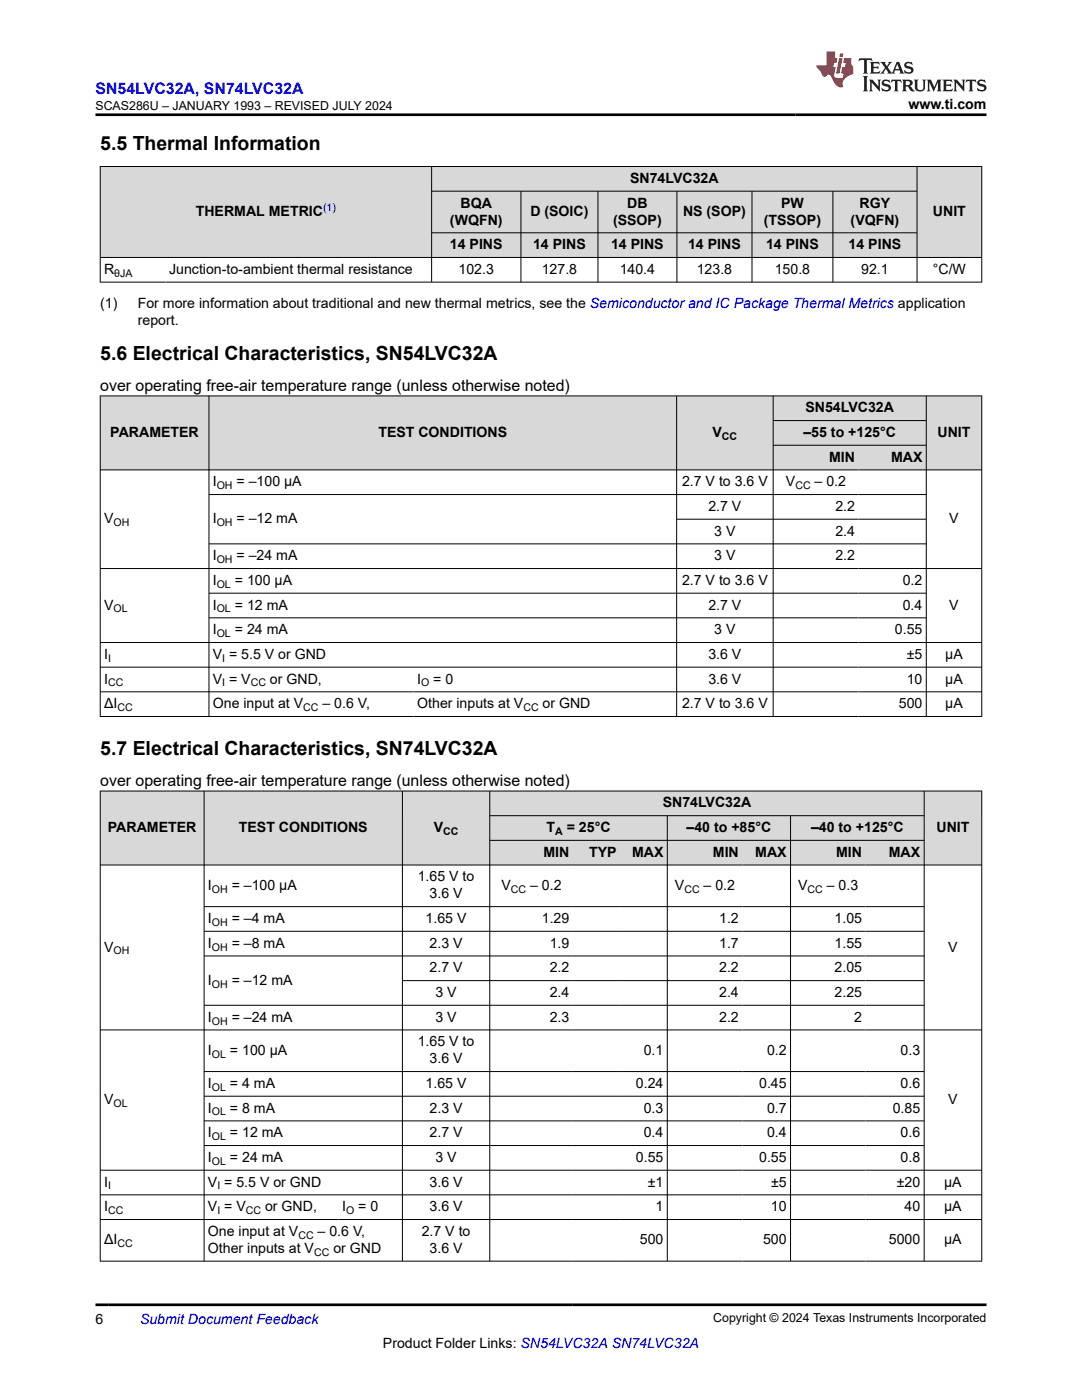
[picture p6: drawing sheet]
<svg xmlns="http://www.w3.org/2000/svg" width="216mm" height="279mm" viewBox="0 0 216 279" stroke-linecap="round" stroke-linejoin="round" font-family="sans-serif">
<defs><g id="words">
<g font-size="3.9">
<text x="20" y="29.9">5.5 Thermal Information</text>
<text x="20" y="71.8">5.6 Electrical Characteristics, SN54LVC32A</text>
<text x="20" y="150.7">5.7 Electrical Characteristics, SN74LVC32A</text>
</g>
<text font-size="3.2" fill="#00f" x="19.1" y="18.7">SN54LVC32A, SN74LVC32A</text>
<g font-size="3.2">
<text x="20" y="78">over operating free-air temperature range (unless otherwise noted)</text>
<text x="20" y="156.8">over operating free-air temperature range (unless otherwise noted)</text>
</g>
<g font-size="2.8">
<text x="181.3" y="21.8">www.ti.com</text>
<text x="91.9" y="41.4">BQA</text>
<text x="125.2" y="41.4">DB</text>
<text x="125.7" y="36.5">SN74LVC32A</text>
<text x="155.9" y="41.4">PW</text>
<text x="171.5" y="41.4">RGY</text>
<text x="39.1" y="43.1">THERMAL METRIC</text>
<text x="89.8" y="44.8">(WQFN)</text>
<text x="105.8" y="43.1">D (SOIC)</text>
<text x="122.3" y="44.8">(SSOP)</text>
<text x="136.3" y="43.1">NS (SOP)</text>
<text x="152.4" y="44.8">(TSSOP)</text>
<text x="169.7" y="44.8">(VQFN)</text>
<text x="186.2" y="43.1">UNIT</text>
<text x="89.8" y="49.7">14 PINS</text>
<text x="106.4" y="49.7">14 PINS</text>
<text x="121.9" y="49.7">14 PINS</text>
<text x="137.3" y="49.7">14 PINS</text>
<text x="152.9" y="49.7">14 PINS</text>
<text x="169.3" y="49.7">14 PINS</text>
<text x="20.8" y="54.7">R</text>
<text x="33.7" y="54.7">Junction-to-ambient thermal resistance</text>
<text x="91.5" y="54.7">102.3</text>
<text x="108.1" y="54.7">127.8</text>
<text x="123.7" y="54.7">140.4</text>
<text x="139" y="54.7">123.8</text>
<text x="154.6" y="54.7">150.8</text>
<text x="171.8" y="54.7">92.1</text>
<text x="186.1" y="54.7">°C/W</text>
<text x="20" y="61.5">(1)</text>
<text x="27.5" y="64.8">report.</text>
<text x="27.5" y="61.5">For more information about traditional and new thermal metrics, see the Semiconductor and IC Package Thermal Metrics application</text>
<text x="160.7" y="82.3">SN54LVC32A</text>
<text x="22" y="87.2">PARAMETER</text>
<text x="75.5" y="87.2">TEST CONDITIONS</text>
<text x="142.2" y="87.2">V</text>
<text x="160.3" y="87.2">–55 to +125°C</text>
<text x="187.1" y="87.2">UNIT</text>
<text x="165.4" y="92.1">MIN</text>
<text x="177.8" y="92.1">MAX</text>
<text x="42.5" y="97.1">I</text>
<text x="47.2" y="97.1">= –100 µA</text>
<text x="136.1" y="97.1">2.7 V to 3.6 V</text>
<text x="141.4" y="102">2.7 V</text>
<text x="156.8" y="97.1">V</text>
<text x="162.6" y="97.1">– 0.2</text>
<text x="166.7" y="102">2.2</text>
<text x="20.8" y="104.4">V</text>
<text x="42.5" y="104.4">I</text>
<text x="47.2" y="104.4">= –12 mA</text>
<text x="142.5" y="106.9">3 V</text>
<text x="166.7" y="106.9">2.4</text>
<text x="189.4" y="104.4">V</text>
<text x="42.5" y="111.8">I</text>
<text x="47.2" y="111.8">= –24 mA</text>
<text x="142.5" y="111.8">3 V</text>
<text x="166.7" y="111.8">2.2</text>
<text x="42.5" y="116.7">I</text>
<text x="46.9" y="116.7">= 100 µA</text>
<text x="136.1" y="116.7">2.7 V to 3.6 V</text>
<text x="180.1" y="116.7">0.2</text>
<text x="20.8" y="121.7">V</text>
<text x="42.5" y="121.7">I</text>
<text x="46.9" y="121.7">= 12 mA</text>
<text x="141.4" y="121.7">2.7 V</text>
<text x="180.1" y="121.7">0.4</text>
<text x="189.4" y="121.7">V</text>
<text x="20.8" y="131.5">I</text>
<text x="42.5" y="126.6">I</text>
<text x="42.5" y="131.5">V = 5.5 V or GND</text>
<text x="46.9" y="126.6">= 24 mA</text>
<text x="141.4" y="131.5">3.6 V</text>
<text x="142.5" y="126.6">3 V</text>
<text x="178.6" y="126.6">0.55</text>
<text x="180.9" y="131.5">±5</text>
<text x="188.6" y="131.5">µA</text>
<text x="20.8" y="136.4">I</text>
<text x="42.5" y="136.4">V = V</text>
<text x="53.9" y="136.4">or GND,</text>
<text x="83.3" y="136.4">I</text>
<text x="86.5" y="136.4">= 0</text>
<text x="141.4" y="136.4">3.6 V</text>
<text x="180.9" y="136.4">10</text>
<text x="188.6" y="136.4">µA</text>
<text x="20.8" y="141.3">ΔI</text>
<text x="42.5" y="141.3">One input at V</text>
<text x="64.3" y="141.3">– 0.6 V,</text>
<text x="83.3" y="141.3">Other inputs at V</text>
<text x="108.3" y="141.3">or GND</text>
<text x="136.1" y="141.3">2.7 V to 3.6 V</text>
<text x="179.4" y="141.3">500</text>
<text x="188.6" y="141.3">µA</text>
<text x="132.2" y="161.1">SN74LVC32A</text>
<text x="21.5" y="166.1">PARAMETER</text>
<text x="47.7" y="166.1">TEST CONDITIONS</text>
<text x="86.5" y="166.1">V</text>
<text x="109.1" y="166.1">T</text>
<text x="113.1" y="166.1">= 25°C</text>
<text x="137" y="166.1">–40 to +85°C</text>
<text x="161.8" y="166.1">–40 to +125°C</text>
<text x="186.9" y="166.1">UNIT</text>
<text x="108.4" y="171">MIN</text>
<text x="117.5" y="171">TYP</text>
<text x="126.1" y="171">MAX</text>
<text x="142.3" y="171">MIN</text>
<text x="150.7" y="171">MAX</text>
<text x="166.8" y="171">MIN</text>
<text x="177.4" y="171">MAX</text>
<text x="41.5" y="177.6">I</text>
<text x="46.2" y="177.6">= –100 µA</text>
<text x="83.4" y="175.9">1.65 V to</text>
<text x="85.7" y="179.3">3.6 V</text>
<text x="100" y="177.6">V</text>
<text x="105.8" y="177.6">– 0.2</text>
<text x="134.7" y="177.6">V</text>
<text x="140.4" y="177.6">– 0.2</text>
<text x="159.3" y="177.6">V</text>
<text x="165" y="177.6">– 0.3</text>
<text x="41.5" y="184.2">I</text>
<text x="46.2" y="184.2">= –4 mA</text>
<text x="84.9" y="184.2">1.65 V</text>
<text x="108.1" y="184.2">1.29</text>
<text x="143.5" y="184.2">1.2</text>
<text x="166.5" y="184.2">1.05</text>
<text x="20.8" y="189.9">V</text>
<text x="41.5" y="189.1">I</text>
<text x="46.2" y="189.1">= –8 mA</text>
<text x="85.7" y="189.1">2.3 V</text>
<text x="109.7" y="189.1">1.9</text>
<text x="143.5" y="189.1">1.7</text>
<text x="166.5" y="189.1">1.55</text>
<text x="189.2" y="189.9">V</text>
<text x="41.5" y="196.5">I</text>
<text x="46.2" y="196.5">= –12 mA</text>
<text x="85.7" y="194.1">2.7 V</text>
<text x="109.7" y="194.1">2.2</text>
<text x="143.5" y="194.1">2.2</text>
<text x="166.5" y="194.1">2.05</text>
<text x="41.5" y="203.9">I</text>
<text x="46.2" y="203.9">= –24 mA</text>
<text x="86.9" y="199">3 V</text>
<text x="86.9" y="203.9">3 V</text>
<text x="109.7" y="199">2.4</text>
<text x="109.7" y="203.9">2.3</text>
<text x="143.5" y="199">2.4</text>
<text x="143.5" y="203.9">2.2</text>
<text x="166.5" y="199">2.25</text>
<text x="170.4" y="203.9">2</text>
<text x="83.4" y="208.8">1.65 V to</text>
<text x="41.5" y="210.5">I</text>
<text x="45.9" y="210.5">= 100 µA</text>
<text x="85.7" y="212.2">3.6 V</text>
<text x="128.5" y="210.5">0.1</text>
<text x="153.1" y="210.5">0.2</text>
<text x="179.7" y="210.5">0.3</text>
<text x="20.8" y="220.4">V</text>
<text x="41.5" y="217.1">I</text>
<text x="45.9" y="217.1">= 4 mA</text>
<text x="84.9" y="217.1">1.65 V</text>
<text x="126.9" y="217.1">0.24</text>
<text x="151.5" y="217.1">0.45</text>
<text x="179.7" y="217.1">0.6</text>
<text x="189.2" y="220.4">V</text>
<text x="41.5" y="222">I</text>
<text x="41.5" y="227">I</text>
<text x="45.9" y="222">= 8 mA</text>
<text x="45.9" y="227">= 12 mA</text>
<text x="85.7" y="222">2.3 V</text>
<text x="85.7" y="227">2.7 V</text>
<text x="128.5" y="222">0.3</text>
<text x="128.5" y="227">0.4</text>
<text x="153.1" y="222">0.7</text>
<text x="153.1" y="227">0.4</text>
<text x="178.1" y="222">0.85</text>
<text x="179.7" y="227">0.6</text>
<text x="41.5" y="231.9">I</text>
<text x="45.9" y="231.9">= 24 mA</text>
<text x="86.9" y="231.9">3 V</text>
<text x="126.9" y="231.9">0.55</text>
<text x="151.5" y="231.9">0.55</text>
<text x="179.7" y="231.9">0.8</text>
<text x="20.8" y="236.8">I</text>
<text x="41.5" y="236.8">V = 5.5 V or GND</text>
<text x="85.7" y="236.8">3.6 V</text>
<text x="129.3" y="236.8">±1</text>
<text x="153.9" y="236.8">±5</text>
<text x="179" y="236.8">±20</text>
<text x="188.4" y="236.8">µA</text>
<text x="20.8" y="241.7">I</text>
<text x="41.5" y="241.7">V = V</text>
<text x="52.9" y="241.7">or GND,</text>
<text x="68.3" y="241.7">I</text>
<text x="71.5" y="241.7">= 0</text>
<text x="85.7" y="241.7">3.6 V</text>
<text x="130.8" y="241.7">1</text>
<text x="153.8" y="241.7">10</text>
<text x="180.5" y="241.7">40</text>
<text x="188.4" y="241.7">µA</text>
<text x="20.8" y="248.3">ΔI</text>
<text x="41.5" y="246.7">One input at V</text>
<text x="41.5" y="250">Other inputs at V</text>
<text x="63.4" y="246.7">– 0.6 V,</text>
<text x="66.5" y="250">or GND</text>
<text x="84.1" y="246.7">2.7 V to</text>
<text x="85.7" y="250">3.6 V</text>
<text x="127.7" y="248.3">500</text>
<text x="152.3" y="248.3">500</text>
<text x="177.4" y="248.3">5000</text>
<text x="188.4" y="248.3">µA</text>
<text x="19.1" y="264.2">6</text>
<text x="76.4" y="269">Product Folder Links: SN54LVC32A SN74LVC32A</text>
</g>
<text font-size="2.8" fill="#00f" x="27.9" y="264.2">Submit Document Feedback</text>
<g font-size="2.5">
<text x="19" y="21.9">SCAS286U – JANUARY 1993 – REVISED JULY 2024</text>
<text x="142.3" y="263.9">Copyright © 2024 Texas Instruments Incorporated</text>
</g>
<text font-size="2.1" fill="#00f" x="64.5" y="42.2">(1)</text>
<g font-size="2.1">
<text x="22.8" y="55.2">θJA</text>
<text x="144.1" y="87.8">CC</text>
<text x="43.2" y="97.6">OH</text>
<text x="158.7" y="97.6">CC</text>
<text x="22.6" y="105">OH</text>
<text x="43.2" y="105">OH</text>
<text x="43.2" y="112.4">OH</text>
<text x="43.2" y="117.3">OL</text>
<text x="22.6" y="122.2">OL</text>
<text x="43.2" y="122.2">OL</text>
<text x="43.2" y="127.1">OL</text>
<text x="21.6" y="132.1">I</text>
<text x="21.6" y="137">CC</text>
<text x="44.3" y="132.1">I</text>
<text x="44.3" y="137">I</text>
<text x="50" y="137">CC</text>
<text x="84" y="137">O</text>
<text x="23.4" y="141.9">CC</text>
<text x="60.5" y="141.9">CC</text>
<text x="104.4" y="141.9">CC</text>
<text x="88.4" y="166.6">CC</text>
<text x="110.8" y="166.6">A</text>
<text x="42.3" y="178.2">OH</text>
<text x="101.9" y="178.2">CC</text>
<text x="136.6" y="178.2">CC</text>
<text x="161.1" y="178.2">CC</text>
<text x="42.3" y="184.8">OH</text>
<text x="22.6" y="190.5">OH</text>
<text x="42.3" y="189.7">OH</text>
<text x="42.3" y="197.1">OH</text>
<text x="42.3" y="204.5">OH</text>
<text x="42.3" y="211.1">OL</text>
<text x="22.6" y="220.9">OL</text>
<text x="42.3" y="217.7">OL</text>
<text x="42.3" y="222.6">OL</text>
<text x="42.3" y="227.5">OL</text>
<text x="42.3" y="232.5">OL</text>
<text x="21.6" y="237.4">I</text>
<text x="43.4" y="237.4">I</text>
<text x="21.6" y="242.3">CC</text>
<text x="43.4" y="242.3">I</text>
<text x="49.1" y="242.3">CC</text>
<text x="69.1" y="242.3">O</text>
<text x="23.4" y="248.9">CC</text>
<text x="59.5" y="247.2">CC</text>
<text x="62.7" y="250.6">CC</text>
</g>
</g></defs>
<g fill="#d8d8d8">
<path d="M20 33.2h175.9v5h-175.9z" fill-rule="evenodd"/>
<path d="M20.1 33.3h66v18h-66z" fill-rule="evenodd"/>
<path d="M86.2 33.3h96.7v4.8h-96.7z" fill-rule="evenodd"/>
<path d="M183 33.3h12.8v18h-12.8z" fill-rule="evenodd"/>
<path d="M86.2 38.2h17.7v8.2h-17.7z" fill-rule="evenodd"/>
<path d="M104 38.2h15.3v8.2h-15.3z" fill-rule="evenodd"/>
<path d="M119.4 38.2h15.6v8.2h-15.6z" fill-rule="evenodd"/>
<path d="M135.1 38.2h14.9v8.2h-14.9z" fill-rule="evenodd"/>
<path d="M150.1 38.2h16v8.2h-16z" fill-rule="evenodd"/>
<path d="M166.3 38.2h16.6v8.2h-16.6z" fill-rule="evenodd"/>
<path d="M86.2 46.5h17.7v4.8h-17.7z" fill-rule="evenodd"/>
<path d="M104 46.5h15.3v4.8h-15.3z" fill-rule="evenodd"/>
<path d="M119.4 46.5h15.6v4.8h-15.6z" fill-rule="evenodd"/>
<path d="M135.1 46.5h14.9v4.8h-14.9z" fill-rule="evenodd"/>
<path d="M150.1 46.5h16v4.8h-16z" fill-rule="evenodd"/>
<path d="M166.3 46.5h16.6v4.8h-16.6z" fill-rule="evenodd"/>
</g>
<g fill="none" stroke="#000" stroke-width=".2">
<path d="M19.9 33.2h176.1M20 33.2v23.2M86.1 33.2v23.2M86.1 38.2h96.9M103.9 38.2v18.2M119.3 38.2v18.2M135.1 38.2v18.2M150.1 38.2v18.2M166.2 38.2v18.2M183 33.2v23.2M195.9 33.2v23.2M19.9 51.4h176.1"/>
<path d="M19.9 56.3h176.1M86.1 46.5h96.9"/>
</g>
<g fill="#d8d8d8">
<path d="M20 79h175.9v4.9h-175.9z" fill-rule="evenodd"/>
<path d="M20.1 79.1h21.5v14.6h-21.5z" fill-rule="evenodd"/>
<path d="M41.8 79.1h93.2v14.6h-93.2z" fill-rule="evenodd"/>
<path d="M135.1 79.1h19.1v14.6h-19.1z" fill-rule="evenodd"/>
<path d="M154.3 79.1h30.5v4.8h-30.5z" fill-rule="evenodd"/>
<path d="M184.9 79.1h10.9v14.6h-10.9z" fill-rule="evenodd"/>
<path d="M154.3 84h30.5v4.8h-30.5z" fill-rule="evenodd"/>
<path d="M154.3 88.9h17v4.8h-17z" fill-rule="evenodd"/>
<path d="M171.3 88.9h13.5v4.8h-13.5z" fill-rule="evenodd"/>
</g>
<g fill="none" stroke="#000" stroke-width=".2">
<path d="M19.9 79h176.1M20 79v64.1M41.7 79v64.1M135 79v64.1M154.3 79v64.1M184.8 79v64.1M195.9 79v64.1M19.9 93.8h176.1M41.7 98.7h143.2M154.3 83.9h30.6M154.3 88.9h30.6M19.9 113.5h176.1"/>
<path d="M41.7 118.4h143.2M135 103.6h49.9M184.9 108.5h-143.2M19.9 128.2h176.1M19.9 133.1h176.1M19.9 138.1h176.1M41.7 123.3h143.2M19.9 143h176.1"/>
</g>
<g fill="#d8d8d8">
<path d="M20 157.9h175.9v4.9h-175.9z" fill-rule="evenodd"/>
<path d="M20.1 157.9h20.6v14.7h-20.6z" fill-rule="evenodd"/>
<path d="M40.8 157.9h39.4v14.7h-39.4z" fill-rule="evenodd"/>
<path d="M80.4 157.9h17.3v14.7h-17.3z" fill-rule="evenodd"/>
<path d="M97.8 157.9h86.5v4.8h-86.5z" fill-rule="evenodd"/>
<path d="M184.5 157.9h11.3v14.7h-11.3z" fill-rule="evenodd"/>
<path d="M97.8 162.9h35.3v4.7h-35.3z" fill-rule="evenodd"/>
<path d="M133.2 162.9h24.5v4.7h-24.5z" fill-rule="evenodd"/>
<path d="M157.8 162.9h26.5v4.7h-26.5z" fill-rule="evenodd"/>
<path d="M97.8 167.8h16.5v4.8h-16.5z" fill-rule="evenodd"/>
<path d="M114.3 167.8h9.4v4.8h-9.4z" fill-rule="evenodd"/>
<path d="M123.7 167.8h9.4v4.8h-9.4z" fill-rule="evenodd"/>
<path d="M133.2 167.8h14.9v4.8h-14.9z" fill-rule="evenodd"/>
<path d="M148.1 167.8h9.6v4.8h-9.6z" fill-rule="evenodd"/>
<path d="M157.8 167.8h14.9v4.8h-14.9z" fill-rule="evenodd"/>
<path d="M172.7 167.8h11.6v4.8h-11.6z" fill-rule="evenodd"/>
</g>
<g fill="none" stroke="#000" stroke-width=".2">
<path d="M19.9 157.9h176.1M20 157.8v94M40.7 157.8v94M80.3 157.8v94M97.7 157.8v94M184.4 157.8v94M195.9 157.8v94M19.9 172.6h176.1M97.7 162.8h86.8M97.7 167.7h86.8M133.2 162.8v89M157.7 162.8v89"/>
<path d="M40.7 180.9h143.8M40.7 185.9h143.8M40.7 190.8h143.8M80.3 195.7h104.2M19.9 205.5h176.1M40.7 200.6h143.8M40.7 213.9h143.8M40.7 218.8h143.8M19.9 233.5h176.1M19.9 238.5h176.1M40.7 223.7h143.8M40.7 228.6h143.8"/>
<path d="M19.9 243.4h176.1M19.9 251.7h176.1"/>
</g>
<path d="M171.5 11.6l-.2 .6 .5-.2h.6v.1v2.2l-.2 .4h1l-.2-.4v-2.2v-.1h.5l.6 .2-.2-.6zM173.6 12.4l.2 .3v1.6l-.2 .4h1.9l.1-.6a1.08 1.08 0 0 1-1.3 .2v-.7h.6l.4 .2v-.7l-.4 .2h-.6v-.5l.2-.2a1 1 0 0 1 1 .3l-.1-.5zM175.7 12.4l.9 1.1-1 1.2h.9l-.2-.2 .5-.8 .4 .8-.2 .2h1.6l-.2-.2 .2-.5h.9l.1 .5-.1 .2h.9l-.2-.4-.8-1.9h-.5l-.9 2.1-.9-1.1 .9-1h-.8l.2 .2-.4 .6-.4-.6 .2-.2zM179 12.8l.4 1h-.7zM180.7 12.5a.65 .65 0 0 0-.2 .7 .65 .65 0 0 0 .6 .5l.6 .1 .1 .3a.79 .79 0 0 1-.7 .4 .79 .79 0 0 1-.7-.5l.1 .7 .2-.1a.93 .93 0 0 0 1.1 0 .93 .93 0 0 0 .4-.9 1.46 1.46 0 0 0-1.2-.6l-.1-.3a1.09 1.09 0 0 1 1.2 .2l-.2-.6-.1 .1-.5-.2zM172.2 15.2l.2 .4v2.2l-.2 .4h1l-.2-.4v-2.2l.2-.4zM173.4 15.9l.2 .4v1.5l-.2 .4h.8l-.3-.4 .1-1.3 1.6 1.8v-2l.2-.4h-.7l.1 .2 .1 1.1-1.2-1.3zM176.2 16a.65 .65 0 0 0-.2 .8 .65 .65 0 0 0 .6 .4l.6 .2 .1 .2a.79 .79 0 0 1-.7 .4 .79 .79 0 0 1-.7-.5l.1 .7 .2-.1a.93 .93 0 0 0 1.1 .1 .93 .93 0 0 0 .4-1 1.46 1.46 0 0 0-1.2-.5l-.1-.4a1.09 1.09 0 0 1 1.2 .2l-.1-.6-.2 .1-.5-.1zM177.9 15.9l-.1 .6a.63 .63 0 0 1 .8-.3v1.6l-.3 .4h1l-.2-.4v-1.6a.66 .66 0 0 1 .8 .3l-.1-.6zM180 15.9l.2 .4v1.5l-.2 .4h1l-.2-.2-.1-.7h.5l.1 .2a.79 .79 0 0 0 1.2 .6l-1-.9a.61 .61 0 0 0 .6-.6 .61 .61 0 0 0-.5-.7zM180.8 16.2h.1a.47 .47 0 0 1 .5 .1 .47 .47 0 0 1 .1 .5l-.1 .1-.7 .1zM182.3 15.9l.2 .2a2.27 2.27 0 0 0 .4 2 1.04 1.04 0 0 0 1.7-.7v-1.3l.2-.2h-.8l.2 .4v1.1a.6 .6 0 0 1-.6 .6 .6 .6 0 0 1-.6-.6v-1.1l.3-.4zM184.9 15.9l.2 .4v1.5l-.2 .4h.8l-.3-.4v-1.4l.9 1.9 .9-1.9v1.4l-.3 .4h1l-.2-.4v-1.5l.2-.4h-.8l-.7 1.5-.6-1.5zM188.1 15.9l.2 .4v1.5l-.2 .4h1.9l.1-.6a1.09 1.09 0 0 1-1.3 .2v-.7h.6l.4 .2v-.6l-.4 .2h-.6v-.6l.2-.1a1.01 1.01 0 0 1 1 .3l-.1-.6zM190.2 15.9l.3 .4v1.5l-.3 .4h.8l-.2-.4v-1.3l1.6 1.8v-2l.2-.4h-.7l.2 .2v1.1l-1.2-1.3zM192.8 15.9l-.1 .6a.63 .63 0 0 1 .8-.3v1.6l-.3 .4h1l-.2-.4v-1.6a.66 .66 0 0 1 .8 .3l-.1-.6zM195.2 16a.65 .65 0 0 0-.2 .8 .65 .65 0 0 0 .6 .4l.6 .2 .2 .2a.79 .79 0 0 1-.7 .4 .79 .79 0 0 1-.7-.5l.1 .7 .2-.1a.93 .93 0 0 0 1 .1 .93 .93 0 0 0 .5-1 1.46 1.46 0 0 0-1.3-.5v-.4a1.09 1.09 0 0 1 1.2 .2l-.2-.6-.2 .1-.5-.1z" fill="#231f20"/>
<path d="M164.9 10.3v2.7h-2l.1 .4 .8 1a.95 .95 0 0 0 1 .9 .59 .59 0 0 1 .5-.4 .59 .59 0 0 1 .5 .3l.4 .8a1.59 1.59 0 0 0 2.1 1.4 1.61 1.61 0 0 1 1-2.3l1-.3-.1-1.5a1.59 1.59 0 0 1-.3-1.7h-1.5l-.2 .9h.6l-.2 .9h-.5l-.2 .9v.3l.4 .1-.1 .9h-.7a.73 .73 0 0 1-1-.7l.3-1.5h-.5l.1-.9h.5l.2-.9h-.5v-1.3zM167.4 11.6l-.6 3.1h.7l.6-3.1zM167.6 10.7l-.1 .6h.7l.1-.6z" fill="#ed1c24"/>
<path d="M19.1 22.9h177.8M19.1 260.4h177.8" fill="none" stroke="#000" stroke-width=".53"/>
<use href="#words"/>
</svg>
